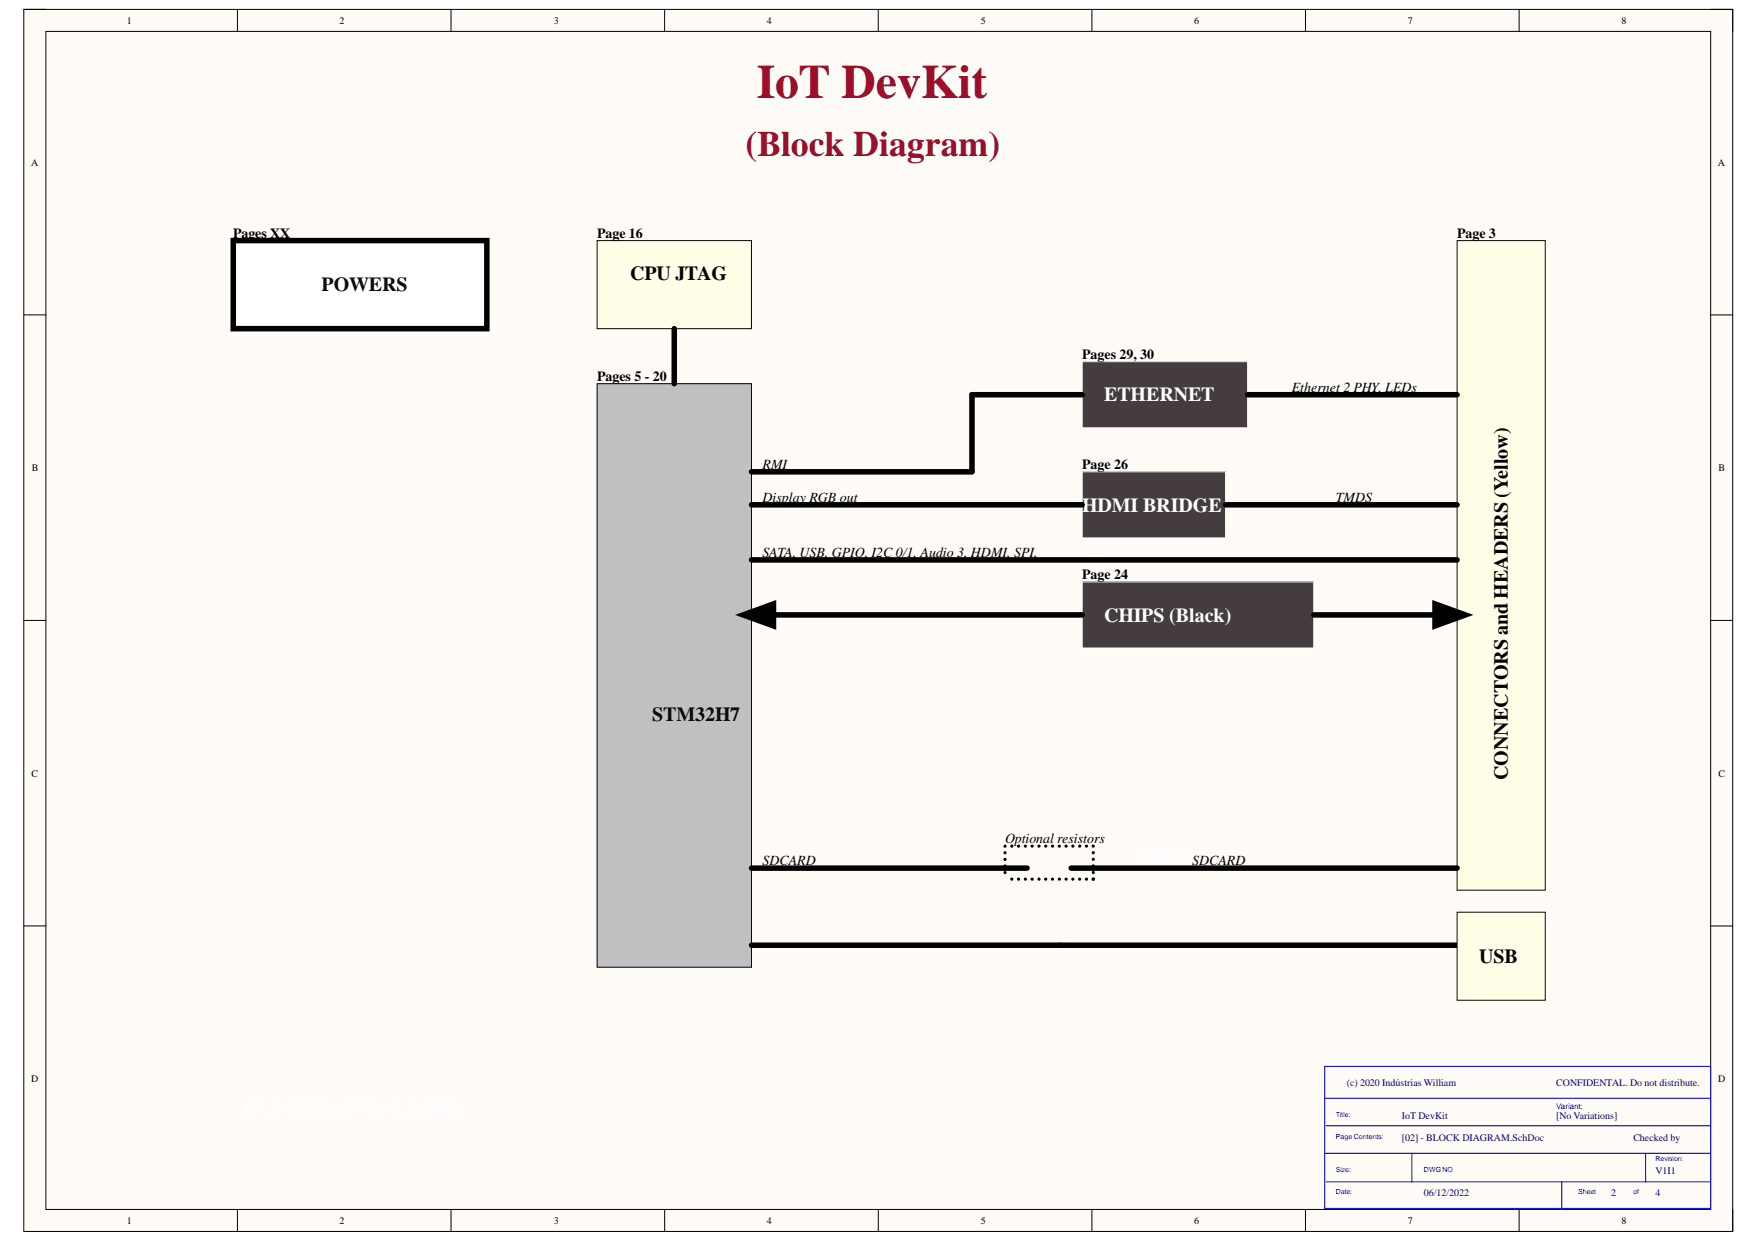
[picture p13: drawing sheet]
<svg xmlns="http://www.w3.org/2000/svg" width="297mm" height="210mm" viewBox="0 0 297 210" stroke-linecap="round" stroke-linejoin="round" font-family="sans-serif">
<defs><g id="words">
<text font-size="8.1" fill="#9e0e29" x="127.8" y="16.6">IoT DevKit</text>
<text font-size="6" fill="#9e0e29" x="125.9" y="26.3">(Block Diagram)</text>
<g font-size="3.4">
<text x="106.4" y="47.3">CPU JTAG</text>
<text x="254.6" y="131.7" transform="rotate(-90 254.6 131.7)">CONNECTORS and HEADERS (Yellow)</text>
<text x="249.8" y="162.6">USB</text>
</g>
<g font-size="3.4" fill="#080d02">
<text x="54.3" y="49.2">POWERS</text>
<text x="110.1" y="121.7">STM32H7</text>
</g>
<g font-size="3.4" fill="#fff">
<text x="186.5" y="67.8">ETHERNET</text>
<text x="182.7" y="86.4">HDMI BRIDGE</text>
<text x="186.5" y="105">CHIPS (Black)</text>
<text x="192" y="145.9">FPGA</text>
</g>
<g font-size="2.4">
<text x="39.4" y="40.1">Pages XX</text>
<text x="100.8" y="40.1">Page 16</text>
<text x="246" y="40.1">Page 3</text>
<text x="100.8" y="64.3">Pages 5 - 20</text>
<text x="182.7" y="60.6">Pages 29, 30</text>
<text x="218.1" y="66.2">Ethernet 2 PHY, LEDs</text>
<text x="128.8" y="79.2">RMI</text>
<text x="182.7" y="79.2">Page 26</text>
<text x="128.8" y="84.8">Display RGB out</text>
<text x="225.6" y="84.8">TMDS</text>
<text x="128.8" y="94.1">SATA, USB, GPIO, I2C 0/1, Audio 3, HDMI, SPI,</text>
<text x="182.7" y="97.8">Page 24</text>
<text x="169.7" y="142.4">Optional resistors</text>
<text x="128.8" y="146.1">SDCARD</text>
<text x="201.3" y="146.1">SDCARD</text>
</g>
<g font-size="1.7">
<text x="21.4" y="4">1</text>
<text x="57.3" y="4">2</text>
<text x="93.5" y="4">3</text>
<text x="129.5" y="4">4</text>
<text x="165.6" y="4">5</text>
<text x="201.6" y="4">6</text>
<text x="237.7" y="4">7</text>
<text x="273.8" y="4">8</text>
<text x="5.3" y="28">A</text>
<text x="290.1" y="28">A</text>
<text x="5.4" y="79.6">B</text>
<text x="290.2" y="79.6">B</text>
<text x="5.3" y="131.1">C</text>
<text x="290.2" y="131.1">C</text>
<text x="5.3" y="182.7">D</text>
<text x="290.2" y="182.7">D</text>
<text x="21.4" y="206.7">1</text>
<text x="57.3" y="206.7">2</text>
<text x="93.5" y="206.7">3</text>
<text x="129.5" y="206.7">4</text>
<text x="165.6" y="206.7">5</text>
<text x="201.6" y="206.7">6</text>
<text x="237.7" y="206.7">7</text>
<text x="273.8" y="206.7">8</text>
</g>
<g font-size="1.7" fill="#000080">
<text x="227.4" y="183.4">(c) 2020 Indústrias William</text>
<text x="262.8" y="183.4">CONFIDENTAL. Do not distribute.</text>
<text x="236.7" y="189">IoT DevKit</text>
<text x="262.8" y="189">[No Variations]</text>
<text x="236.7" y="192.7">[02] - BLOCK DIAGRAM.SchDoc</text>
<text x="275.8" y="192.7">Checked by</text>
<text x="240.5" y="202">06/12/2022</text>
<text x="272.1" y="202">2</text>
<text x="279.5" y="198.3">V1I1</text>
<text x="279.5" y="202">4</text>
</g>
<text font-size="1.4" fill="#00f" x="262.8" y="187.2">Variant:</text>
<g font-size="1.2" fill="#00f">
<text x="225.6" y="188.6">Title:</text>
<text x="225.6" y="197.9">Size:</text>
<text x="225.6" y="192.3">Page Contents:</text>
<text x="240.5" y="197.9">DWG NO</text>
<text x="279.5" y="196">Revision:</text>
<text x="225.6" y="201.6">Date:</text>
<text x="266.5" y="201.6">Sheet</text>
<text x="275.8" y="201.6">of</text>
</g>
</g></defs>
<path d="M4 1.6h288.6v206.4h-288.6z" fill-rule="evenodd" fill="#fffcf8"/>
<path d="M4 1.6h288.6v206.4h-288.6z" fill="none" stroke="#000" stroke-width=".17"/>
<path d="M7.7 5.3h281.2v198.9h-281.2z" fill-rule="evenodd" fill="#fffcf8"/>
<g fill="none" stroke="#000" stroke-width=".17">
<path d="M4 1.6h3.7M7.7 5.3h281.2v198.9h-281.2zM40.1 1.6v3.7M76.2 1.6v3.7M112.2 1.6v3.7M148.3 1.6v3.7M184.4 1.6v3.7M220.5 1.6v3.7M256.5 1.6v3.7M288.9 1.6h3.7v3.7M4 53.2h3.7M288.9 53.2h3.7"/>
<path d="M4 104.8h3.7M288.9 104.8h3.7M4 156.4h3.7M288.9 156.4h3.7M40.1 204.2v3.8M76.2 204.2v3.8M112.2 204.2v3.8M148.3 204.2v3.8M184.4 204.2v3.8M220.5 204.2v3.8M256.5 204.2v3.8M292.6 204.2v3.8"/>
</g>
<path d="M223.7 180.1h65.2v24h-65.2zM223.7 185.5h65.2M223.7 194.8h65.2M223.9 199.6h65M223.9 190.1h65M238.4 194.8v4.8M263.7 199.6v4.6M277.9 194.8v4.8" fill="none" stroke="#00f" stroke-width=".17"/>
<path d="M100.8 64.8h26.1v98.5h-26.1z" fill-rule="evenodd" fill="#c0c0c0"/>
<path d="M100.8 64.8h26.1v98.5h-26.1z" fill="none" stroke="#000" stroke-width=".17"/>
<path d="M246.1 40.6h14.8v109.7h-14.8z" fill-rule="evenodd" fill="#ffffe8"/>
<path d="M246.1 40.6h14.8v109.7h-14.8z" fill="none" stroke="#080d02" stroke-width=".17"/>
<path d="M182.7 79.7h24.3v11.1h-24.3z" fill-rule="evenodd" fill="#443c3e"/>
<path d="M182.7 79.7h24.3v11.1h-24.3z" fill="none" stroke="#fff" stroke-width=".17"/>
<path d="M182.7 61.1h28v11.1h-28z" fill-rule="evenodd" fill="#443c3e"/>
<path d="M182.7 61.1h28v11.1h-28z" fill="none" stroke="#fff" stroke-width=".17"/>
<path d="M39.4 40.6h42.8v14.9h-42.8z" fill-rule="evenodd" fill="#fff"/>
<path d="M39.4 40.6h42.8v14.9h-42.8z" fill="none" stroke="#000" stroke-width=".93"/>
<path d="M100.8 40.6h26.1v14.9h-26.1z" fill-rule="evenodd" fill="#ffffe8"/>
<path d="M100.8 40.6h26.1v14.9h-26.1z" fill="none" stroke="#080d02" stroke-width=".17"/>
<path d="M113.9 55.5v9.3M182.7 66.7h-18.6v13h-37.2M210.7 66.7h35.4M126.9 85.2h55.8M126.9 94.5h119.2M207 85.2h39.1M179 159.6h67.1" fill="none" stroke="#000" stroke-width=".93"/>
<path d="M182.7 98.3h39.1v11.1h-39.1z" fill-rule="evenodd" fill="#443c3e"/>
<path d="M182.7 98.3h39.1v11.1h-39.1z" fill="none" stroke="#fff" stroke-width=".17"/>
<path d="M125.5 103.8l5.1-1.8v3.7zM126.9 103.8h55.8M221.8 103.8h24.3M242.3 102l5.2 1.8-5.2 1.9zM126.9 146.6h46.5M126.9 159.6h52.1M180.9 146.6h65.2" fill="none" stroke="#000" stroke-width=".93"/>
<path d="M125.5 103.8l5.1-1.8v3.7zM242.3 102l5.2 1.8-5.2 1.9z" fill="#000"/>
<g fill="none" stroke="#000" stroke-width=".55">
<path d="M169.7 142.9h.1M169.7 144h.1M169.7 145.1h.1M169.7 146.2h.1M169.7 147.3v.1M170.9 142.9h.1M170.9 148.5h.1M172 142.9h.1M172 148.5h.1M173.1 142.9h.1M173.1 148.5h.1M174.3 142.9h.1"/>
<path d="M174.3 148.5h.1M175.4 142.9h.1M175.4 148.5h.1M176.6 142.9h.1M176.6 148.5h.1M177.7 142.9h.1M177.7 148.5h.1M178.9 142.9h.1M178.9 148.5h.1M180 142.9h.1M180 148.5h.1M181.2 142.9h.1"/>
<path d="M181.2 148.5h.1M182.3 142.9h.1M182.3 148.5h.1M183.5 142.9h.1M183.5 148.5h.1M184.6 142.9h.1M184.6 148.5h.1M184.6 144h.1M184.6 145.1h.1M184.6 146.2h.1M184.6 147.3h.1M184.6 148.4v.1"/>
</g>
<path d="M246.1 154h14.8v14.9h-14.8z" fill-rule="evenodd" fill="#ffffe8"/>
<path d="M246.1 154h14.8v14.9h-14.8z" fill="none" stroke="#080d02" stroke-width=".17"/>
<use href="#words"/>
</svg>
